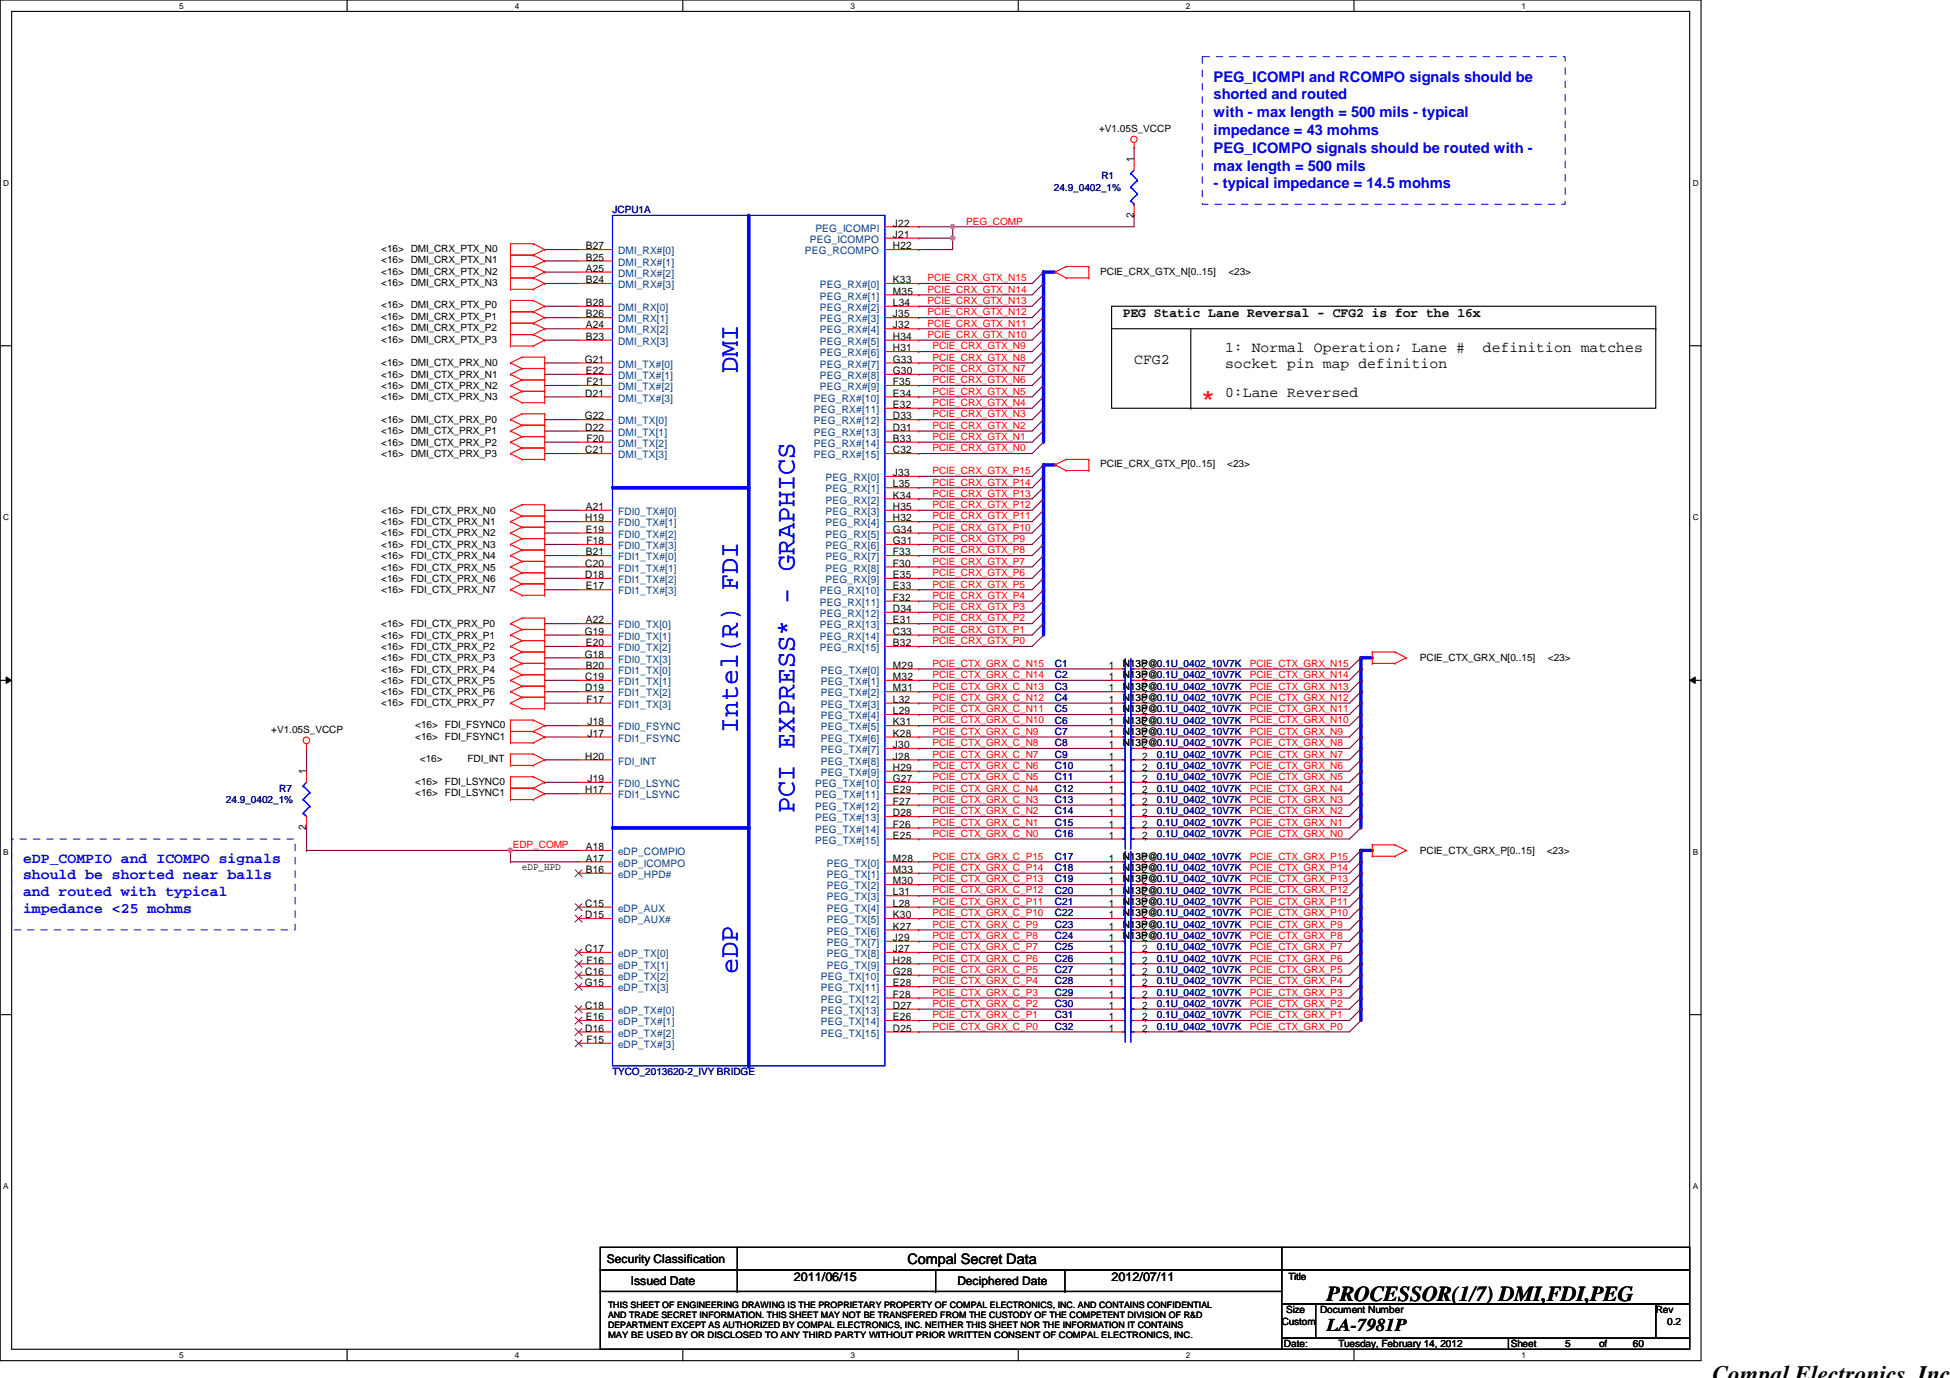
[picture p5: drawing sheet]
<svg xmlns="http://www.w3.org/2000/svg" width="297mm" height="210mm" viewBox="0 0 297 210" stroke-linecap="round" stroke-linejoin="round" font-family="sans-serif">
<defs><g id="words">
<text font-size="4.7" fill="#f00" x="183.1" y="62.9">*</text>
<g font-size="4.1" fill="#00f">
<text x="112.4" y="56.9" transform="rotate(-90 112.4 56.9)">DMI</text>
<text x="112.4" y="111.6" transform="rotate(-90 112.4 111.6)">Intel(R) FDI</text>
<text x="121" y="123.9" transform="rotate(-90 121 123.9)">PCI EXPRESS* - GRAPHICS</text>
<text x="112.4" y="148.4" transform="rotate(-90 112.4 148.4)">eDP</text>
</g>
<text font-size="3.6" x="260.9" y="210.5">Compal Electronics, Inc.</text>
<text font-size="3.3" x="202.1" y="198.1">PROCESSOR(1/7) DMI,FDI,PEG</text>
<text font-size="2.8" x="202.1" y="202.8">LA-7981P</text>
<g font-size="2.2" fill="#00f">
<text x="184.9" y="12.4">PEG_ICOMPI and RCOMPO signals should be</text>
<text x="184.9" y="15.2">shorted and routed</text>
<text x="184.9" y="17.9">with - max length = 500 mils - typical</text>
<text x="184.9" y="20.6">impedance = 43 mohms</text>
<text x="184.9" y="23.3">PEG_ICOMPO signals should be routed with -</text>
<text x="184.9" y="26">max length = 500 mils</text>
<text x="184.9" y="28.7">- typical impedance = 14.5 mohms</text>
<text x="3.5" y="131.4">eDP_COMPIO and ICOMPO signals</text>
<text x="3.5" y="133.9">should be shorted near balls</text>
<text x="3.5" y="136.5">and routed with typical</text>
<text x="3.5" y="139">impedance &lt;25 mohms</text>
</g>
<g font-size="2.2">
<text x="186.6" y="53.6">1: Normal Operation; Lane #</text>
<text x="225.9" y="53.6">definition matches</text>
<text x="172.8" y="55.4">CFG2</text>
<text x="186.6" y="56.1">socket pin map definition</text>
<text x="186.6" y="60.5">0:Lane Reversed</text>
<text x="138.2" y="192.5">Compal Secret Data</text>
</g>
<text font-size="2" x="171" y="48.3">PEG Static Lane Reversal - CFG2 is for the 16x</text>
<g font-size="1.9">
<text x="96.1" y="195.7">Issued Date</text>
<text x="120.9" y="195.2">2011/06/15</text>
<text x="169.3" y="195.2">2012/07/11</text>
</g>
<g font-size="1.8">
<text x="92.5" y="192.4">Security Classification</text>
<text x="145.8" y="195.8">Deciphered Date</text>
</g>
<g font-size="1.6">
<text x="172.7" y="24.7" transform="rotate(-90 172.7 24.7)">1</text>
<text x="136" y="34.5">J22</text>
<text x="172.7" y="33.2" transform="rotate(-90 172.7 33.2)">2</text>
<text x="89.2" y="38">B27</text>
<text x="89.2" y="39.7">B25</text>
<text x="89.2" y="41.4">A25</text>
<text x="136" y="38">H22</text>
<text x="136" y="36.2">J21</text>
<text x="89.2" y="43.1">B24</text>
<text x="89.2" y="46.6">B28</text>
<text x="136" y="43.1">K33</text>
<text x="136" y="44.9">M35</text>
<text x="136" y="46.6">L34</text>
<text x="89.2" y="48.3">B26</text>
<text x="89.2" y="50">A24</text>
<text x="89.2" y="51.8">B23</text>
<text x="136" y="48.3">J35</text>
<text x="136" y="50">J32</text>
<text x="136" y="51.8">H34</text>
<text x="136" y="53.5">H31</text>
<text x="89.1" y="55.2">G21</text>
<text x="89.2" y="57">E22</text>
<text x="89.3" y="58.7">F21</text>
<text x="136" y="55.2">G33</text>
<text x="136" y="57">G30</text>
<text x="136" y="58.7">F35</text>
<text x="89.1" y="63.9">G22</text>
<text x="89.2" y="60.4">D21</text>
<text x="89.2" y="65.6">D22</text>
<text x="136" y="60.4">E34</text>
<text x="136" y="62.1">E32</text>
<text x="136" y="63.9">D33</text>
<text x="136" y="65.6">D31</text>
<text x="89.2" y="69">C21</text>
<text x="89.3" y="67.3">F20</text>
<text x="136" y="67.3">B33</text>
<text x="136" y="69">C32</text>
<text x="89.2" y="77.7">A21</text>
<text x="136" y="72.5">J33</text>
<text x="136" y="74.3">L35</text>
<text x="136" y="75.9">K34</text>
<text x="136" y="77.7">H35</text>
<text x="89.2" y="79.4">H19</text>
<text x="89.2" y="81.2">E19</text>
<text x="89.3" y="82.9">F18</text>
<text x="136" y="79.4">H32</text>
<text x="136" y="81.2">G34</text>
<text x="136" y="82.9">G31</text>
<text x="89.2" y="86.3">C20</text>
<text x="89.2" y="88.1">D18</text>
<text x="89.2" y="84.6">B21</text>
<text x="89.2" y="89.8">E17</text>
<text x="136" y="84.6">F33</text>
<text x="136" y="86.3">F30</text>
<text x="136" y="88.1">E35</text>
<text x="136" y="89.8">E33</text>
<text x="89.2" y="95">A22</text>
<text x="136" y="91.5">F32</text>
<text x="136" y="93.2">D34</text>
<text x="136" y="95">E31</text>
<text x="89.1" y="96.7">G19</text>
<text x="89.1" y="100.2">G18</text>
<text x="89.2" y="98.4">E20</text>
<text x="89.2" y="101.9">B20</text>
<text x="136" y="96.7">C33</text>
<text x="136" y="98.4">B32</text>
<text x="136" y="101.9">M29</text>
<text x="168.9" y="101.9">1</text>
<text x="174" y="101.9">2</text>
<text x="89.2" y="103.6">C19</text>
<text x="89.2" y="105.3">D19</text>
<text x="89.3" y="107.1">F17</text>
<text x="136" y="103.6">M32</text>
<text x="136" y="105.3">M31</text>
<text x="136" y="107.1">L32</text>
<text x="168.9" y="107.1">1</text>
<text x="168.9" y="103.6">1</text>
<text x="168.9" y="105.3">1</text>
<text x="174" y="107.1">2</text>
<text x="174" y="103.6">2</text>
<text x="174" y="105.3">2</text>
<text x="89.5" y="110.5">J18</text>
<text x="89.5" y="112.2">J17</text>
<text x="136" y="108.8">L29</text>
<text x="136" y="110.5">K31</text>
<text x="136" y="112.2">K28</text>
<text x="136" y="114">J30</text>
<text x="168.9" y="112.2">1</text>
<text x="168.9" y="114">1</text>
<text x="168.9" y="110.5">1</text>
<text x="168.9" y="108.8">1</text>
<text x="174" y="112.2">2</text>
<text x="174" y="114">2</text>
<text x="174" y="110.5">2</text>
<text x="174" y="108.8">2</text>
<text x="46.6" y="117.9" transform="rotate(-90 46.6 117.9)">1</text>
<text x="89.2" y="115.7">H20</text>
<text x="89.5" y="119.1">J19</text>
<text x="136" y="119.1">G27</text>
<text x="136" y="115.7">J28</text>
<text x="136" y="117.4">H29</text>
<text x="168.9" y="119.1">1</text>
<text x="168.9" y="117.4">1</text>
<text x="168.9" y="115.7">1</text>
<text x="174" y="119.1">2</text>
<text x="174" y="117.4">2</text>
<text x="174" y="115.7">2</text>
<text x="89.2" y="120.9">H17</text>
<text x="136" y="120.9">E29</text>
<text x="136" y="122.6">F27</text>
<text x="136" y="124.3">D28</text>
<text x="168.9" y="122.6">1</text>
<text x="168.9" y="120.9">1</text>
<text x="168.9" y="124.3">1</text>
<text x="174" y="122.6">2</text>
<text x="174" y="120.9">2</text>
<text x="174" y="124.3">2</text>
<text x="46.6" y="126.4" transform="rotate(-90 46.6 126.4)">2</text>
<text x="89.2" y="129.5">A18</text>
<text x="89.2" y="131.2">A17</text>
<text x="136" y="126.1">F26</text>
<text x="136" y="127.8">E25</text>
<text x="136" y="131.2">M28</text>
<text x="168.9" y="126.1">1</text>
<text x="168.9" y="131.2">1</text>
<text x="168.9" y="127.8">1</text>
<text x="174" y="126.1">2</text>
<text x="174" y="131.2">2</text>
<text x="174" y="127.8">2</text>
<text x="89.2" y="133">B16</text>
<text x="136" y="133">M33</text>
<text x="136" y="134.7">M30</text>
<text x="136" y="136.4">L31</text>
<text x="168.9" y="136.4">1</text>
<text x="168.9" y="133">1</text>
<text x="168.9" y="134.7">1</text>
<text x="174" y="136.4">2</text>
<text x="174" y="133">2</text>
<text x="174" y="134.7">2</text>
<text x="89.2" y="138.1">C15</text>
<text x="89.2" y="139.9">D15</text>
<text x="136" y="138.1">L28</text>
<text x="136" y="139.9">K30</text>
<text x="136" y="141.6">K27</text>
<text x="136" y="143.3">J29</text>
<text x="168.9" y="141.6">1</text>
<text x="168.9" y="143.3">1</text>
<text x="168.9" y="139.9">1</text>
<text x="168.9" y="138.1">1</text>
<text x="174" y="141.6">2</text>
<text x="174" y="143.3">2</text>
<text x="174" y="139.9">2</text>
<text x="174" y="138.1">2</text>
<text x="89.2" y="145">C17</text>
<text x="89.2" y="148.5">C16</text>
<text x="89.3" y="146.8">F16</text>
<text x="136" y="145">J27</text>
<text x="136" y="146.8">H28</text>
<text x="136" y="148.5">G28</text>
<text x="168.9" y="148.5">1</text>
<text x="168.9" y="146.8">1</text>
<text x="168.9" y="145">1</text>
<text x="174" y="148.5">2</text>
<text x="174" y="146.8">2</text>
<text x="174" y="145">2</text>
<text x="89.1" y="150.2">G15</text>
<text x="89.2" y="153.7">C18</text>
<text x="89.2" y="155.4">E16</text>
<text x="136" y="150.2">E28</text>
<text x="136" y="152">F28</text>
<text x="136" y="153.7">D27</text>
<text x="136" y="155.4">E26</text>
<text x="168.9" y="150.2">1</text>
<text x="168.9" y="155.4">1</text>
<text x="168.9" y="153.7">1</text>
<text x="168.9" y="152">1</text>
<text x="174" y="150.2">2</text>
<text x="174" y="155.4">2</text>
<text x="174" y="153.7">2</text>
<text x="174" y="152">2</text>
<text x="89.2" y="157.1">D16</text>
<text x="89.3" y="158.9">F15</text>
<text x="136" y="157.1">D25</text>
<text x="168.9" y="157.1">1</text>
<text x="174" y="157.1">2</text>
</g>
<g font-size="1.6" fill="#004080">
<text x="124.2" y="35.3">PEG_ICOMPI</text>
<text x="94.1" y="38.7">DMI_RX#[0]</text>
<text x="94.1" y="40.5">DMI_RX#[1]</text>
<text x="122.6" y="38.7">PEG_RCOMPO</text>
<text x="123.4" y="37">PEG_ICOMPO</text>
<text x="94.1" y="42.2">DMI_RX#[2]</text>
<text x="94.1" y="43.9">DMI_RX#[3]</text>
<text x="94.1" y="47.4">DMI_RX[0]</text>
<text x="124.9" y="43.9">PEG_RX#[0]</text>
<text x="124.9" y="45.6">PEG_RX#[1]</text>
<text x="124.9" y="47.4">PEG_RX#[2]</text>
<text x="94.1" y="49.1">DMI_RX[1]</text>
<text x="94.1" y="50.8">DMI_RX[2]</text>
<text x="94.1" y="52.5">DMI_RX[3]</text>
<text x="124.9" y="49.1">PEG_RX#[3]</text>
<text x="124.9" y="50.8">PEG_RX#[4]</text>
<text x="124.9" y="52.5">PEG_RX#[5]</text>
<text x="94.1" y="56">DMI_TX#[0]</text>
<text x="94.1" y="57.7">DMI_TX#[1]</text>
<text x="94.1" y="59.4">DMI_TX#[2]</text>
<text x="124.9" y="54.3">PEG_RX#[6]</text>
<text x="124.9" y="56">PEG_RX#[7]</text>
<text x="124.9" y="57.7">PEG_RX#[8]</text>
<text x="124.9" y="59.4">PEG_RX#[9]</text>
<text x="94.1" y="61.2">DMI_TX#[3]</text>
<text x="94.1" y="64.6">DMI_TX[0]</text>
<text x="124" y="61.2">PEG_RX#[10]</text>
<text x="124" y="62.9">PEG_RX#[11]</text>
<text x="124" y="64.6">PEG_RX#[12]</text>
<text x="94.1" y="66.4">DMI_TX[1]</text>
<text x="94.1" y="69.8">DMI_TX[3]</text>
<text x="94.1" y="68.1">DMI_TX[2]</text>
<text x="124" y="66.4">PEG_RX#[13]</text>
<text x="124" y="68.1">PEG_RX#[14]</text>
<text x="124" y="69.8">PEG_RX#[15]</text>
<text x="125.8" y="73.3">PEG_RX[0]</text>
<text x="125.8" y="75">PEG_RX[1]</text>
<text x="125.8" y="76.7">PEG_RX[2]</text>
<text x="94.1" y="78.4">FDI0_TX#[0]</text>
<text x="94.1" y="80.2">FDI0_TX#[1]</text>
<text x="94.1" y="81.9">FDI0_TX#[2]</text>
<text x="94.1" y="83.7">FDI0_TX#[3]</text>
<text x="125.8" y="78.4">PEG_RX[3]</text>
<text x="125.8" y="80.2">PEG_RX[4]</text>
<text x="125.8" y="81.9">PEG_RX[5]</text>
<text x="125.8" y="83.7">PEG_RX[6]</text>
<text x="94.1" y="85.3">FDI1_TX#[0]</text>
<text x="94.1" y="87.1">FDI1_TX#[1]</text>
<text x="94.1" y="88.8">FDI1_TX#[2]</text>
<text x="125.8" y="85.3">PEG_RX[7]</text>
<text x="125.8" y="87.1">PEG_RX[8]</text>
<text x="125.8" y="88.8">PEG_RX[9]</text>
<text x="94.1" y="90.6">FDI1_TX#[3]</text>
<text x="94.1" y="95.7">FDI0_TX[0]</text>
<text x="124.9" y="90.6">PEG_RX[10]</text>
<text x="124.9" y="92.3">PEG_RX[11]</text>
<text x="124.9" y="94">PEG_RX[12]</text>
<text x="124.9" y="95.7">PEG_RX[13]</text>
<text x="94.1" y="97.5">FDI0_TX[1]</text>
<text x="94.1" y="99.2">FDI0_TX[2]</text>
<text x="94.1" y="100.9">FDI0_TX[3]</text>
<text x="124.9" y="97.5">PEG_RX[14]</text>
<text x="124.9" y="99.2">PEG_RX[15]</text>
<text x="94.1" y="102.6">FDI1_TX[0]</text>
<text x="94.1" y="104.4">FDI1_TX[1]</text>
<text x="94.1" y="106.1">FDI1_TX[2]</text>
<text x="94.1" y="107.8">FDI1_TX[3]</text>
<text x="125" y="102.6">PEG_TX#[0]</text>
<text x="125" y="104.4">PEG_TX#[1]</text>
<text x="125" y="106.1">PEG_TX#[2]</text>
<text x="125" y="107.8">PEG_TX#[3]</text>
<text x="94.1" y="111.3">FDI0_FSYNC</text>
<text x="94.1" y="113">FDI1_FSYNC</text>
<text x="125" y="109.6">PEG_TX#[4]</text>
<text x="125" y="111.3">PEG_TX#[5]</text>
<text x="125" y="113">PEG_TX#[6]</text>
<text x="94.1" y="116.5">FDI_INT</text>
<text x="94.1" y="119.9">FDI0_LSYNC</text>
<text x="124.2" y="119.9">PEG_TX#[10]</text>
<text x="125" y="114.7">PEG_TX#[7]</text>
<text x="125" y="116.5">PEG_TX#[8]</text>
<text x="125" y="118.2">PEG_TX#[9]</text>
<text x="94.1" y="121.6">FDI1_LSYNC</text>
<text x="124.2" y="121.6">PEG_TX#[11]</text>
<text x="124.2" y="123.4">PEG_TX#[12]</text>
<text x="124.2" y="125.1">PEG_TX#[13]</text>
<text x="94.1" y="130.3">eDP_COMPIO</text>
<text x="94.1" y="132">eDP_ICOMPO</text>
<text x="124.2" y="126.8">PEG_TX#[14]</text>
<text x="124.2" y="128.5">PEG_TX#[15]</text>
<text x="125.9" y="132">PEG_TX[0]</text>
<text x="94.1" y="133.7">eDP_HPD#</text>
<text x="125.9" y="133.7">PEG_TX[1]</text>
<text x="125.9" y="135.5">PEG_TX[2]</text>
<text x="125.9" y="137.2">PEG_TX[3]</text>
<text x="94.1" y="138.9">eDP_AUX</text>
<text x="94.1" y="140.6">eDP_AUX#</text>
<text x="125.9" y="138.9">PEG_TX[4]</text>
<text x="125.9" y="140.6">PEG_TX[5]</text>
<text x="125.9" y="142.4">PEG_TX[6]</text>
<text x="94.1" y="145.8">eDP_TX[0]</text>
<text x="94.1" y="147.5">eDP_TX[1]</text>
<text x="94.1" y="149.3">eDP_TX[2]</text>
<text x="125" y="149.3">PEG_TX[10]</text>
<text x="125.9" y="144.1">PEG_TX[7]</text>
<text x="125.9" y="145.8">PEG_TX[8]</text>
<text x="125.9" y="147.5">PEG_TX[9]</text>
<text x="94.1" y="151">eDP_TX[3]</text>
<text x="94.1" y="154.4">eDP_TX#[0]</text>
<text x="125" y="151">PEG_TX[11]</text>
<text x="125" y="152.7">PEG_TX[12]</text>
<text x="125" y="154.4">PEG_TX[13]</text>
<text x="94.1" y="156.2">eDP_TX#[1]</text>
<text x="94.1" y="157.9">eDP_TX#[2]</text>
<text x="94.1" y="159.6">eDP_TX#[3]</text>
<text x="125" y="156.2">PEG_TX[14]</text>
<text x="125" y="157.9">PEG_TX[15]</text>
</g>
<g font-size="1.5">
<text x="167.4" y="20.1">+V1.05S_VCCP</text>
<text x="58.1" y="40.1">&lt;16&gt; DMI_CRX_PTX_N1</text>
<text x="58.1" y="38.4">&lt;16&gt; DMI_CRX_PTX_N0</text>
<text x="58.1" y="41.8">&lt;16&gt; DMI_CRX_PTX_N2</text>
<text x="167.6" y="41.8">PCIE_CRX_GTX_N[0..15]</text>
<text x="187.1" y="41.8">&lt;23&gt;</text>
<text x="58.1" y="47">&lt;16&gt; DMI_CRX_PTX_P0</text>
<text x="58.1" y="43.6">&lt;16&gt; DMI_CRX_PTX_N3</text>
<text x="58.1" y="52.2">&lt;16&gt; DMI_CRX_PTX_P3</text>
<text x="58.1" y="50.5">&lt;16&gt; DMI_CRX_PTX_P2</text>
<text x="58.1" y="48.7">&lt;16&gt; DMI_CRX_PTX_P1</text>
<text x="58.1" y="57.5">&lt;16&gt; DMI_CTX_PRX_N1</text>
<text x="58.1" y="55.8">&lt;16&gt; DMI_CTX_PRX_N0</text>
<text x="58.1" y="59.3">&lt;16&gt; DMI_CTX_PRX_N2</text>
<text x="58.1" y="64.4">&lt;16&gt; DMI_CTX_PRX_P0</text>
<text x="58.1" y="61">&lt;16&gt; DMI_CTX_PRX_N3</text>
<text x="58.1" y="69.6">&lt;16&gt; DMI_CTX_PRX_P3</text>
<text x="58.1" y="67.9">&lt;16&gt; DMI_CTX_PRX_P2</text>
<text x="58.1" y="66.2">&lt;16&gt; DMI_CTX_PRX_P1</text>
<text x="167.6" y="71.2">PCIE_CRX_GTX_P[0..15]</text>
<text x="186.9" y="71.2">&lt;23&gt;</text>
<text x="58.1" y="78.3">&lt;16&gt; FDI_CTX_PRX_N0</text>
<text x="58.1" y="80">&lt;16&gt; FDI_CTX_PRX_N1</text>
<text x="58.1" y="81.7">&lt;16&gt; FDI_CTX_PRX_N2</text>
<text x="58.1" y="83.4">&lt;16&gt; FDI_CTX_PRX_N3</text>
<text x="58.1" y="85.2">&lt;16&gt; FDI_CTX_PRX_N4</text>
<text x="58.1" y="86.9">&lt;16&gt; FDI_CTX_PRX_N5</text>
<text x="58.1" y="88.6">&lt;16&gt; FDI_CTX_PRX_N6</text>
<text x="58.1" y="90.3">&lt;16&gt; FDI_CTX_PRX_N7</text>
<text x="58.1" y="95.5">&lt;16&gt; FDI_CTX_PRX_P0</text>
<text x="58.1" y="97.3">&lt;16&gt; FDI_CTX_PRX_P1</text>
<text x="58.1" y="99">&lt;16&gt; FDI_CTX_PRX_P2</text>
<text x="58.1" y="100.7">&lt;16&gt; FDI_CTX_PRX_P3</text>
<text x="171" y="101.6">N13P@0.1U_0402_10V7K</text>
<text x="216.3" y="100.7">PCIE_CTX_GRX_N[0..15]</text>
<text x="235.8" y="100.7">&lt;23&gt;</text>
<text x="58.1" y="102.4">&lt;16&gt; FDI_CTX_PRX_P4</text>
<text x="58.1" y="104.2">&lt;16&gt; FDI_CTX_PRX_P5</text>
<text x="58.1" y="105.9">&lt;16&gt; FDI_CTX_PRX_P6</text>
<text x="58.1" y="107.6">&lt;16&gt; FDI_CTX_PRX_P7</text>
<text x="171" y="106.8">N13P@0.1U_0402_10V7K</text>
<text x="171" y="103.3">N13P@0.1U_0402_10V7K</text>
<text x="171" y="105">N13P@0.1U_0402_10V7K</text>
<text x="41.3" y="111.6">+V1.05S_VCCP</text>
<text x="63.2" y="110.9">&lt;16&gt; FDI_FSYNC0</text>
<text x="63.2" y="112.6">&lt;16&gt; FDI_FSYNC1</text>
<text x="171" y="111.9">N13P@0.1U_0402_10V7K</text>
<text x="171" y="113.7">N13P@0.1U_0402_10V7K</text>
<text x="171" y="110.2">N13P@0.1U_0402_10V7K</text>
<text x="171" y="108.5">N13P@0.1U_0402_10V7K</text>
<text x="63.2" y="119.5">&lt;16&gt; FDI_LSYNC0</text>
<text x="64" y="116.1">&lt;16&gt;</text>
<text x="71.2" y="116.1">FDI_INT</text>
<text x="63.2" y="121.3">&lt;16&gt; FDI_LSYNC1</text>
<text x="171" y="130.9">N13P@0.1U_0402_10V7K</text>
<text x="216.3" y="130.1">PCIE_CTX_GRX_P[0..15]</text>
<text x="235.6" y="130.1">&lt;23&gt;</text>
<text x="79.5" y="132.5">eDP_HPD</text>
<text x="171" y="136.1">N13P@0.1U_0402_10V7K</text>
<text x="171" y="132.7">N13P@0.1U_0402_10V7K</text>
<text x="171" y="137.8">N13P@0.1U_0402_10V7K</text>
<text x="171" y="134.4">N13P@0.1U_0402_10V7K</text>
<text x="171" y="141.3">N13P@0.1U_0402_10V7K</text>
<text x="171" y="143">N13P@0.1U_0402_10V7K</text>
<text x="171" y="139.6">N13P@0.1U_0402_10V7K</text>
<text x="196.3" y="195">Title</text>
<text x="195.2" y="201.8">Custom</text>
<text x="195.9" y="200">Size</text>
<text x="201.1" y="200">Document Number</text>
<text x="252.2" y="200">Rev</text>
<text x="254" y="201.8">0.2</text>
<text x="195.6" y="205.2">Date:</text>
<text x="203.9" y="205.2">Tuesday, February 14, 2012</text>
<text x="230.1" y="205.2">Sheet</text>
<text x="238.4" y="205.2">5</text>
<text x="243.6" y="205.2">of</text>
<text x="248.7" y="205.2">60</text>
</g>
<g font-size="1.5" fill="#000080">
<text x="160.5" y="29">24.9_0402_1%</text>
<text x="167.8" y="27.3">R1</text>
<text x="93.3" y="32.5">JCPU1A</text>
<text x="160.7" y="101.6">C1</text>
<text x="160.7" y="106.8">C4</text>
<text x="160.7" y="103.3">C2</text>
<text x="160.7" y="105">C3</text>
<text x="160.7" y="111.9">C7</text>
<text x="160.7" y="113.7">C8</text>
<text x="160.7" y="110.2">C6</text>
<text x="160.7" y="108.5">C5</text>
<text x="160.7" y="118.9">C11</text>
<text x="160.7" y="117.1">C10</text>
<text x="160.7" y="115.4">C9</text>
<text x="176.2" y="115.4">0.1U_0402_10V7K</text>
<text x="176.2" y="118.9">0.1U_0402_10V7K</text>
<text x="176.2" y="117.1">0.1U_0402_10V7K</text>
<text x="34.4" y="122.3">24.9_0402_1%</text>
<text x="42.5" y="120.6">R7</text>
<text x="160.7" y="122.3">C13</text>
<text x="160.7" y="125.8">C15</text>
<text x="160.7" y="120.6">C12</text>
<text x="160.7" y="124">C14</text>
<text x="176.2" y="122.3">0.1U_0402_10V7K</text>
<text x="176.2" y="125.8">0.1U_0402_10V7K</text>
<text x="176.2" y="120.6">0.1U_0402_10V7K</text>
<text x="176.2" y="124">0.1U_0402_10V7K</text>
<text x="160.7" y="130.9">C17</text>
<text x="160.7" y="127.5">C16</text>
<text x="176.2" y="127.5">0.1U_0402_10V7K</text>
<text x="160.7" y="136.1">C20</text>
<text x="160.7" y="132.7">C18</text>
<text x="160.7" y="137.8">C21</text>
<text x="160.7" y="134.4">C19</text>
<text x="160.7" y="141.3">C23</text>
<text x="160.7" y="143">C24</text>
<text x="160.7" y="139.6">C22</text>
<text x="160.7" y="149.9">C28</text>
<text x="160.7" y="148.2">C27</text>
<text x="160.7" y="146.5">C26</text>
<text x="160.7" y="144.8">C25</text>
<text x="176.2" y="149.9">0.1U_0402_10V7K</text>
<text x="176.2" y="148.2">0.1U_0402_10V7K</text>
<text x="176.2" y="146.5">0.1U_0402_10V7K</text>
<text x="176.2" y="144.8">0.1U_0402_10V7K</text>
<text x="160.7" y="155.1">C31</text>
<text x="160.7" y="153.4">C30</text>
<text x="160.7" y="151.7">C29</text>
<text x="176.2" y="155.1">0.1U_0402_10V7K</text>
<text x="176.2" y="153.4">0.1U_0402_10V7K</text>
<text x="176.2" y="151.7">0.1U_0402_10V7K</text>
<text x="160.7" y="156.8">C32</text>
<text x="176.2" y="156.8">0.1U_0402_10V7K</text>
<text x="93.3" y="163.7">TYCO_2013620-2_IVY BRIDGE</text>
</g>
<g font-size="1.5" fill="#f00">
<text x="147.2" y="34.2">PEG_COMP</text>
<text x="141.3" y="42.8">PCIE_CRX_GTX_N15</text>
<text x="141.3" y="44.6">PCIE_CRX_GTX_N14</text>
<text x="141.3" y="46.3">PCIE_CRX_GTX_N13</text>
<text x="141.3" y="51.5">PCIE_CRX_GTX_N10</text>
<text x="141.3" y="48">PCIE_CRX_GTX_N12</text>
<text x="141.3" y="49.7">PCIE_CRX_GTX_N11</text>
<text x="142" y="53.2">PCIE_CRX_GTX_N9</text>
<text x="142" y="54.9">PCIE_CRX_GTX_N8</text>
<text x="142" y="58.4">PCIE_CRX_GTX_N6</text>
<text x="142" y="56.7">PCIE_CRX_GTX_N7</text>
<text x="142" y="61.8">PCIE_CRX_GTX_N4</text>
<text x="142" y="63.6">PCIE_CRX_GTX_N3</text>
<text x="142" y="60.1">PCIE_CRX_GTX_N5</text>
<text x="142" y="65.3">PCIE_CRX_GTX_N2</text>
<text x="142" y="68.7">PCIE_CRX_GTX_N0</text>
<text x="142" y="67">PCIE_CRX_GTX_N1</text>
<text x="142" y="72.2">PCIE_CRX_GTX_P15</text>
<text x="142" y="74">PCIE_CRX_GTX_P14</text>
<text x="142" y="75.6">PCIE_CRX_GTX_P13</text>
<text x="142" y="77.4">PCIE_CRX_GTX_P12</text>
<text x="142" y="80.9">PCIE_CRX_GTX_P10</text>
<text x="142" y="82.6">PCIE_CRX_GTX_P9</text>
<text x="142" y="79.1">PCIE_CRX_GTX_P11</text>
<text x="142" y="84.3">PCIE_CRX_GTX_P8</text>
<text x="142" y="86">PCIE_CRX_GTX_P7</text>
<text x="142" y="87.8">PCIE_CRX_GTX_P6</text>
<text x="142" y="89.5">PCIE_CRX_GTX_P5</text>
<text x="142" y="91.2">PCIE_CRX_GTX_P4</text>
<text x="142" y="92.9">PCIE_CRX_GTX_P3</text>
<text x="142" y="94.7">PCIE_CRX_GTX_P2</text>
<text x="142" y="98.1">PCIE_CRX_GTX_P0</text>
<text x="142" y="96.4">PCIE_CRX_GTX_P1</text>
<text x="142" y="101.6">PCIE_CTX_GRX_C_N15</text>
<text x="190.4" y="101.6">PCIE_CTX_GRX_N15</text>
<text x="142" y="103.3">PCIE_CTX_GRX_C_N14</text>
<text x="142" y="105">PCIE_CTX_GRX_C_N13</text>
<text x="142" y="106.8">PCIE_CTX_GRX_C_N12</text>
<text x="190.4" y="103.3">PCIE_CTX_GRX_N14</text>
<text x="190.4" y="105">PCIE_CTX_GRX_N13</text>
<text x="190.4" y="106.8">PCIE_CTX_GRX_N12</text>
<text x="142" y="110.2">PCIE_CTX_GRX_C_N10</text>
<text x="142" y="113.7">PCIE_CTX_GRX_C_N8</text>
<text x="142" y="111.9">PCIE_CTX_GRX_C_N9</text>
<text x="142" y="108.5">PCIE_CTX_GRX_C_N11</text>
<text x="190.4" y="110.2">PCIE_CTX_GRX_N10</text>
<text x="190.4" y="113.7">PCIE_CTX_GRX_N8</text>
<text x="190.4" y="111.9">PCIE_CTX_GRX_N9</text>
<text x="190.4" y="108.5">PCIE_CTX_GRX_N11</text>
<text x="142" y="117.1">PCIE_CTX_GRX_C_N6</text>
<text x="142" y="118.8">PCIE_CTX_GRX_C_N5</text>
<text x="142" y="115.4">PCIE_CTX_GRX_C_N7</text>
<text x="190.4" y="117.1">PCIE_CTX_GRX_N6</text>
<text x="190.4" y="118.8">PCIE_CTX_GRX_N5</text>
<text x="190.4" y="115.4">PCIE_CTX_GRX_N7</text>
<text x="142" y="120.6">PCIE_CTX_GRX_C_N4</text>
<text x="142" y="124">PCIE_CTX_GRX_C_N2</text>
<text x="142" y="125.8">PCIE_CTX_GRX_C_N1</text>
<text x="142" y="122.3">PCIE_CTX_GRX_C_N3</text>
<text x="190.4" y="120.6">PCIE_CTX_GRX_N4</text>
<text x="190.4" y="124">PCIE_CTX_GRX_N2</text>
<text x="190.4" y="125.8">PCIE_CTX_GRX_N1</text>
<text x="190.4" y="122.3">PCIE_CTX_GRX_N3</text>
<text x="78.1" y="129.2">EDP_COMP</text>
<text x="142" y="130.9">PCIE_CTX_GRX_C_P15</text>
<text x="142" y="127.5">PCIE_CTX_GRX_C_N0</text>
<text x="190.4" y="127.5">PCIE_CTX_GRX_N0</text>
<text x="190.4" y="130.9">PCIE_CTX_GRX_P15</text>
<text x="142" y="132.7">PCIE_CTX_GRX_C_P14</text>
<text x="142" y="134.4">PCIE_CTX_GRX_C_P13</text>
<text x="142" y="136.1">PCIE_CTX_GRX_C_P12</text>
<text x="142" y="137.8">PCIE_CTX_GRX_C_P11</text>
<text x="190.4" y="132.7">PCIE_CTX_GRX_P14</text>
<text x="190.4" y="134.4">PCIE_CTX_GRX_P13</text>
<text x="190.4" y="137.8">PCIE_CTX_GRX_P11</text>
<text x="190.4" y="136.1">PCIE_CTX_GRX_P12</text>
<text x="142" y="139.6">PCIE_CTX_GRX_C_P10</text>
<text x="142" y="143">PCIE_CTX_GRX_C_P8</text>
<text x="142" y="141.3">PCIE_CTX_GRX_C_P9</text>
<text x="190.4" y="139.6">PCIE_CTX_GRX_P10</text>
<text x="190.4" y="143">PCIE_CTX_GRX_P8</text>
<text x="190.4" y="141.3">PCIE_CTX_GRX_P9</text>
<text x="142" y="146.5">PCIE_CTX_GRX_C_P6</text>
<text x="142" y="149.9">PCIE_CTX_GRX_C_P4</text>
<text x="142" y="144.7">PCIE_CTX_GRX_C_P7</text>
<text x="142" y="148.2">PCIE_CTX_GRX_C_P5</text>
<text x="190.4" y="144.7">PCIE_CTX_GRX_P7</text>
<text x="190.4" y="148.2">PCIE_CTX_GRX_P5</text>
<text x="190.4" y="146.5">PCIE_CTX_GRX_P6</text>
<text x="190.4" y="149.9">PCIE_CTX_GRX_P4</text>
<text x="142" y="155.1">PCIE_CTX_GRX_C_P1</text>
<text x="142" y="151.7">PCIE_CTX_GRX_C_P3</text>
<text x="142" y="153.4">PCIE_CTX_GRX_C_P2</text>
<text x="190.4" y="151.7">PCIE_CTX_GRX_P3</text>
<text x="190.4" y="153.4">PCIE_CTX_GRX_P2</text>
<text x="190.4" y="155.1">PCIE_CTX_GRX_P1</text>
<text x="142" y="156.8">PCIE_CTX_GRX_C_P0</text>
<text x="190.4" y="156.8">PCIE_CTX_GRX_P0</text>
</g>
<g font-size="1.4">
<text x="92.6" y="203.9">MAY BE USED BY OR DISCLOSED TO ANY THIRD PARTY WITHOUT PRIOR WRITTEN CONSENT OF COMPAL ELECTRONICS, INC.</text>
<text x="92.6" y="199.2">THIS SHEET OF ENGINEERING DRAWING IS THE PROPRIETARY PROPERTY OF COMPAL ELECTRONICS, INC. AND CONTAINS CONFIDENTIAL</text>
<text x="92.6" y="200.7">AND TRADE SECRET INFORMATION. THIS SHEET MAY NOT BE TRANSFERED FROM THE CUSTODY OF THE COMPETENT DIVISION OF R&amp;D</text>
<text x="92.6" y="202.3">DEPARTMENT EXCEPT AS AUTHORIZED BY COMPAL ELECTRONICS, INC. NEITHER THIS SHEET NOR THE INFORMATION IT CONTAINS</text>
</g>
<g font-size="1.3">
<text x="27.3" y="1.4">5</text>
<text x="78.4" y="1.4">4</text>
<text x="129.5" y="1.4">3</text>
<text x="180.6" y="1.4">2</text>
<text x="231.8" y="1.4">1</text>
<text x=".5" y="28.3">D</text>
<text x="257.8" y="28.3">D</text>
<text x=".5" y="79.2">C</text>
<text x="257.8" y="79.2">C</text>
<text x=".5" y="130.2">B</text>
<text x="257.8" y="130.2">B</text>
<text x=".5" y="181.1">A</text>
<text x="257.8" y="181.1">A</text>
<text x="27.3" y="206.9">5</text>
<text x="78.4" y="206.9">4</text>
<text x="129.5" y="206.9">3</text>
<text x="180.6" y="206.9">2</text>
<text x="231.8" y="206.9">1</text>
</g>
</g></defs>
<path d="M0 0h259.1v207.3h-259.1zM1.8 1.7h255.6v203.8h-255.6z" fill="none" stroke="#000" stroke-width=".17"/>
<g fill="#fff">
<path d="M27.3 .2h.7v1.4h-.7z"/>
<path d="M27.3 205.7h.7v1.4h-.7z"/>
</g>
<path d="M52.9 0v1.7M52.9 205.5v1.8" fill="none" stroke="#000" stroke-width=".17"/>
<g fill="#fff">
<path d="M78.4 .2h.7v1.4h-.7z"/>
<path d="M78.4 205.7h.7v1.4h-.7z"/>
</g>
<path d="M104 0v1.7M104 205.5v1.8" fill="none" stroke="#000" stroke-width=".17"/>
<g fill="#fff">
<path d="M129.5 .2h.7v1.4h-.7z"/>
<path d="M129.5 205.7h.7v1.4h-.7z"/>
</g>
<path d="M155.1 0v1.7M155.1 205.5v1.8" fill="none" stroke="#000" stroke-width=".17"/>
<g fill="#fff">
<path d="M180.6 .2h.7v1.4h-.7z"/>
<path d="M180.6 205.7h.7v1.4h-.7z"/>
</g>
<path d="M206.2 0v1.7M206.2 205.5v1.8" fill="none" stroke="#000" stroke-width=".17"/>
<g fill="#fff">
<path d="M231.8 .2h.6v1.4h-.6z"/>
<path d="M231.8 205.7h.6v1.4h-.6z"/>
<path d="M.5 27.2h.9v1.4h-.9z"/>
<path d="M257.8 27.2h.9v1.4h-.9z"/>
<path d="M.5 78.1h.9v1.4h-.9z"/>
<path d="M257.8 78.1h.9v1.4h-.9z"/>
</g>
<path d="M0 52.7h1.8M257.4 52.7h1.7" fill="none" stroke="#000" stroke-width=".17"/>
<g fill="#fff">
<path d="M.5 129.1h.8v1.4h-.8z"/>
<path d="M257.8 129.1h.9v1.4h-.9z"/>
</g>
<path d="M0 103.6h1.8M257.4 103.6h1.7" fill="none" stroke="#000" stroke-width=".17"/>
<path d="M.9 103.1l.9 .5-.9 .5zM257.4 103.6l.8-.5v1z" fill="#000"/>
<path d="M.9 103.1l.9 .5-.9 .5zM257.4 103.6l.8-.5v1z" fill="none" stroke="#000" stroke-width=".15"/>
<g fill="#fff">
<path d="M.5 180h.8v1.4h-.8z"/>
<path d="M257.8 180h.9v1.4h-.9z"/>
</g>
<path d="M0 154.6h1.8M257.4 154.6h1.7" fill="none" stroke="#000" stroke-width=".17"/>
<g fill="none" stroke="#800040" stroke-width=".17">
<path d="M83 39.8h.1M83 38h.1M83 39.8h5.1M83 38h5.1M140 38h.1M140 34.5h.1M140 34.5h5.1M145.1 36.3h.1M145.1 36.3v1.7h-5.1M172.8 32.8h.1M172.8 22.5h.1M172.8 22.5v1.7"/>
<path d="M172.8 32.8v1.7M83 57h.1M83 58.7h.1M83 48.4h.1M83 41.4h.1M83 50.1h.1M83 43.2h.1M83 51.8h.1M83 46.7h.1M83 55.3h.1M83 57h5.1M83 58.7h5.1"/>
<path d="M83 48.4h5.1M83 41.4h5.1M83 50.1h5.1M83 43.2h5.1M83 51.8h5.1M83 46.7h5.1M83 55.3h5.1M83 79.5h.1M83 63.9h.1M83 65.7h.1M83 67.4h.1M83 69.1h.1"/>
<path d="M83 77.7h.1M83 60.5h.1M83 79.5h5.1M83 63.9h5.1M83 65.7h5.1M83 67.4h5.1M83 69.1h5.1M83 77.7h5.1M83 60.5h5.1M83 84.6h.1M83 88.1h.1M83 96.7h.1"/>
<path d="M83 81.2h.1M83 82.9h.1M83 86.4h.1M83 89.8h.1M83 95h.1M83 98.5h.1M83 84.6h5.1M83 88.1h5.1M83 96.7h5.1M83 81.2h5.1M83 82.9h5.1M83 86.4h5.1"/>
<path d="M83 89.8h5.1M83 95h5.1M83 98.5h5.1M83 105.4h.1M83 110.5h.1M83 100.2h.1M83 101.9h.1M83 103.6h.1M83 107.1h.1M83 119.2h.1M83 112.3h.1M83 115.7h.1"/>
<path d="M83 105.4h5.1M83 110.5h5.1M83 100.2h5.1M83 101.9h5.1M83 103.6h5.1M83 107.1h5.1M83 119.2h5.1M83 112.3h5.1M83 115.7h5.1M77.8 131.3h.1M77.8 129.5h.1M77.8 131.3h10.3"/>
<path d="M77.8 129.5v1.8M77.8 129.5h10.3M83 120.9h.1M83 120.9h5.1"/>
</g>
<circle cx="145.1" cy="34.5" r=".33" fill="#f0f"/>
<circle cx="145.1" cy="34.5" r=".33" fill="none" stroke="#f0f" stroke-width=".17"/>
<path d="M140 36.3h.1M140 36.3h5.1" fill="none" stroke="#800040" stroke-width=".17"/>
<circle cx="145.1" cy="36.3" r=".33" fill="#f0f"/>
<circle cx="145.1" cy="36.3" r=".33" fill="none" stroke="#f0f" stroke-width=".17"/>
<path d="M145.1 34.5h.1M145.1 34.5v1.8M145.1 34.5h27.7M46.7 114h.1M46.7 114v3.5M46.7 126.1h.1M46.7 126.1v3.4" fill="none" stroke="#800040" stroke-width=".17"/>
<path d="M159 72.6v1.7" fill="none" stroke="#00f" stroke-width=".51"/>
<circle cx="159" cy="72.6" r=".25" fill="#00f"/>
<g fill="none" stroke="#800040" stroke-width=".17">
<path d="M140 43.2h.1M140 51.8h.1M140 44.9h.1M140 55.3h.1M140 58.7h.1M140 57h.1M140 53.6h.1M140 48.4h.1M140 46.7h.1M140 50.1h.1M140 43.2h17.2M140 51.8h17.2"/>
<path d="M140 44.9h17.2M140 55.3h17.2M140 58.7h17.2M140 57h17.2M140 53.6h17.2M140 48.4h17.2M140 46.7h17.2M140 50.1h17.2M140 69.1h.1M140 62.2h.1M140 63.9h.1M140 60.5h.1"/>
<path d="M140 65.7h.1M140 67.4h.1M140 72.6h.1M140 74.3h.1M140 76h.1M140 77.7h.1M140 79.5h.1M140 69.1h17.2M140 62.2h17.2M140 63.9h17.2M140 60.5h17.2M140 65.7h17.2"/>
<path d="M140 67.4h17.2M140 72.6h17.2M140 74.3h17.2M140 76h17.2M140 77.7h17.2M140 79.5h17.2M140 84.6h.1M140 91.6h.1M140 98.5h.1M140 81.2h.1M140 86.4h.1M140 82.9h.1"/>
<path d="M140 88.1h.1M140 93.3h.1M140 89.8h.1M140 96.7h.1M140 95h.1M140 84.6h17.2M140 91.6h17.2M140 98.5h17.2M140 81.2h17.2M140 86.4h17.2M140 82.9h17.2M140 88.1h17.2"/>
<path d="M140 93.3h17.2M140 89.8h17.2M140 96.7h17.2M140 95h17.2M140 103.6h.1M140 101.9h.1M140 110.5h.1M140 117.5h.1M140 114h.1M140 105.4h.1M140 112.3h.1M140 119.2h.1"/>
<path d="M140 107.1h.1M140 115.7h.1M140 108.8h.1M140 103.6h29.3M140 101.9h29.3M140 110.5h29.3M140 117.5h29.3M140 114h29.3M140 105.4h29.3M140 112.3h29.3M140 119.2h29.3M140 107.1h29.3"/>
<path d="M140 115.7h29.3M140 108.8h29.3M174.5 101.9h.1M174.5 103.6h.1M174.5 110.5h.1M174.5 117.5h.1M174.5 114h.1M174.5 105.4h.1M174.5 112.3h.1M174.5 119.2h.1M174.5 107.1h.1M174.5 115.7h.1"/>
<path d="M174.5 108.8h.1M174.5 103.6h31.1M174.5 101.9h31.1M174.5 110.5h31.1M174.5 117.5h31.1M174.5 114h31.1M174.5 105.4h31.1M174.5 112.3h31.1M174.5 119.2h31.1M174.5 107.1h31.1M174.5 115.7h31.1M174.5 108.8h31.1"/>
<path d="M140 139.9h.1M140 131.3h.1M140 133h.1M140 134.7h.1M140 136.4h.1M140 138.2h.1M140 127.8h.1M140 120.9h.1M140 124.4h.1M140 126.1h.1M140 122.6h.1M140 139.9h29.3"/>
<path d="M140 131.3h29.3M140 133h29.3M140 134.7h29.3M140 136.4h29.3M140 138.2h29.3M140 127.8h29.3M140 120.9h29.3M140 124.4h29.3M140 126.1h29.3M140 122.6h29.3M174.5 127.8h.1M174.5 120.9h.1"/>
<path d="M174.5 124.4h.1M174.5 126.1h.1M174.5 122.6h.1M174.5 139.9h.1M174.5 131.3h.1M174.5 133h.1M174.5 134.7h.1M174.5 138.2h.1M174.5 136.4h.1M174.5 139.9h31.1M174.5 131.3h31.1M174.5 133h31.1"/>
<path d="M174.5 134.7h31.1M174.5 136.4h31.1M174.5 138.2h31.1M174.5 127.8h31.1M174.5 120.9h31.1M174.5 124.4h31.1M174.5 126.1h31.1M174.5 122.6h31.1M140 157.2h.1M140 143.4h.1M140 146.8h.1M140 150.3h.1"/>
<path d="M140 145.1h.1M140 155.4h.1M140 141.6h.1M140 152h.1M140 148.5h.1M140 153.7h.1M140 157.2h29.3M140 143.4h29.3M140 146.8h29.3M140 150.3h29.3M140 145.1h29.3M140 155.4h29.3"/>
<path d="M140 141.6h29.3M140 152h29.3M140 148.5h29.3M140 153.7h29.3M174.5 145.1h.1M174.5 157.2h.1M174.5 152h.1M174.5 148.5h.1M174.5 143.4h.1M174.5 146.8h.1M174.5 150.3h.1M174.5 153.7h.1"/>
<path d="M174.5 155.4h.1M174.5 141.6h.1M174.5 157.2h31.1M174.5 143.4h31.1M174.5 146.8h31.1M174.5 150.3h31.1M174.5 145.1h31.1M174.5 155.4h31.1M174.5 141.6h31.1M174.5 152h31.1M174.5 148.5h31.1M174.5 153.7h31.1"/>
</g>
<path d="M159 95v1.7" fill="none" stroke="#00f" stroke-width=".51"/>
<circle cx="159" cy="95" r=".25" fill="#00f"/>
<path d="M207.3 148.5v1.8" fill="none" stroke="#00f" stroke-width=".51"/>
<circle cx="207.3" cy="148.5" r=".25" fill="#00f"/>
<path d="M207.3 129.5h1.7" fill="none" stroke="#00f" stroke-width=".51"/>
<circle cx="207.3" cy="129.5" r=".25" fill="#00f"/>
<path d="M207.3 100.2h1.7" fill="none" stroke="#00f" stroke-width=".51"/>
<circle cx="207.3" cy="100.2" r=".25" fill="#00f"/>
<path d="M159 88.1v1.7" fill="none" stroke="#00f" stroke-width=".51"/>
<circle cx="159" cy="88.1" r=".25" fill="#00f"/>
<path d="M159 91.6v1.7" fill="none" stroke="#00f" stroke-width=".51"/>
<circle cx="159" cy="91.6" r=".25" fill="#00f"/>
<path d="M207.3 145.1v1.7" fill="none" stroke="#00f" stroke-width=".51"/>
<circle cx="207.3" cy="145.1" r=".25" fill="#00f"/>
<path d="M207.3 153.7v1.7" fill="none" stroke="#00f" stroke-width=".51"/>
<circle cx="207.3" cy="153.7" r=".25" fill="#00f"/>
<path d="M207.3 114v1.7" fill="none" stroke="#00f" stroke-width=".51"/>
<circle cx="207.3" cy="114" r=".25" fill="#00f"/>
<path d="M207.3 110.5v1.8" fill="none" stroke="#00f" stroke-width=".51"/>
<circle cx="207.3" cy="110.5" r=".25" fill="#00f"/>
<path d="M207.3 124.4v1.7" fill="none" stroke="#00f" stroke-width=".51"/>
<circle cx="207.3" cy="124.4" r=".25" fill="#00f"/>
<path d="M159 60.5v1.7" fill="none" stroke="#00f" stroke-width=".51"/>
<circle cx="159" cy="60.5" r=".25" fill="#00f"/>
<path d="M159 48.4v1.7" fill="none" stroke="#00f" stroke-width=".51"/>
<circle cx="159" cy="48.4" r=".25" fill="#00f"/>
<path d="M159 70.8h1.7" fill="none" stroke="#00f" stroke-width=".51"/>
<circle cx="159" cy="70.8" r=".25" fill="#00f"/>
<path d="M159 41.4h1.7" fill="none" stroke="#00f" stroke-width=".51"/>
<circle cx="159" cy="41.4" r=".25" fill="#00f"/>
<path d="M159 79.5v1.7" fill="none" stroke="#00f" stroke-width=".51"/>
<circle cx="159" cy="79.5" r=".25" fill="#00f"/>
<path d="M159 84.6v1.8" fill="none" stroke="#00f" stroke-width=".51"/>
<circle cx="159" cy="84.6" r=".25" fill="#00f"/>
<path d="M207.3 138.2v1.7" fill="none" stroke="#00f" stroke-width=".51"/>
<circle cx="207.3" cy="138.2" r=".25" fill="#00f"/>
<path d="M207.3 133v1.7" fill="none" stroke="#00f" stroke-width=".51"/>
<circle cx="207.3" cy="133" r=".25" fill="#00f"/>
<path d="M207.3 141.6v1.8" fill="none" stroke="#00f" stroke-width=".51"/>
<circle cx="207.3" cy="141.6" r=".25" fill="#00f"/>
<path d="M207.3 107.1v1.7" fill="none" stroke="#00f" stroke-width=".51"/>
<circle cx="207.3" cy="107.1" r=".25" fill="#00f"/>
<path d="M207.3 103.6v1.8" fill="none" stroke="#00f" stroke-width=".51"/>
<circle cx="207.3" cy="103.6" r=".25" fill="#00f"/>
<path d="M207.3 120.9v1.7" fill="none" stroke="#00f" stroke-width=".51"/>
<circle cx="207.3" cy="120.9" r=".25" fill="#00f"/>
<path d="M159 65.7v1.7" fill="none" stroke="#00f" stroke-width=".51"/>
<circle cx="159" cy="65.7" r=".25" fill="#00f"/>
<path d="M159 53.6v1.7" fill="none" stroke="#00f" stroke-width=".51"/>
<circle cx="159" cy="53.6" r=".25" fill="#00f"/>
<path d="M159 57v1.7" fill="none" stroke="#00f" stroke-width=".51"/>
<circle cx="159" cy="57" r=".25" fill="#00f"/>
<path d="M159 44.9v1.8" fill="none" stroke="#00f" stroke-width=".51"/>
<circle cx="159" cy="44.9" r=".25" fill="#00f"/>
<path d="M46.7 129.5h.1M46.7 129.5h31.1" fill="none" stroke="#800040" stroke-width=".17"/>
<circle cx="77.7" cy="129.5" r=".32" fill="#f0f"/>
<circle cx="77.7" cy="129.5" r=".32" fill="none" stroke="#f0f" stroke-width=".17"/>
<path d="M159 76v1.7" fill="none" stroke="#00f" stroke-width=".51"/>
<circle cx="159" cy="76" r=".25" fill="#00f"/>
<path d="M159 74.3v1.7" fill="none" stroke="#00f" stroke-width=".51"/>
<circle cx="159" cy="74.3" r=".25" fill="#00f"/>
<path d="M159 77.7v1.8" fill="none" stroke="#00f" stroke-width=".51"/>
<circle cx="159" cy="77.7" r=".25" fill="#00f"/>
<path d="M159 70.8v1.8" fill="none" stroke="#00f" stroke-width=".51"/>
<circle cx="159" cy="70.8" r=".25" fill="#00f"/>
<path d="M159 81.2v1.7" fill="none" stroke="#00f" stroke-width=".51"/>
<circle cx="159" cy="81.2" r=".25" fill="#00f"/>
<path d="M159 82.9v1.7" fill="none" stroke="#00f" stroke-width=".51"/>
<circle cx="159" cy="82.9" r=".25" fill="#00f"/>
<path d="M159 89.8v1.8" fill="none" stroke="#00f" stroke-width=".51"/>
<circle cx="159" cy="89.8" r=".25" fill="#00f"/>
<path d="M159 86.4v1.7" fill="none" stroke="#00f" stroke-width=".51"/>
<circle cx="159" cy="86.4" r=".25" fill="#00f"/>
<path d="M159 93.3v1.7" fill="none" stroke="#00f" stroke-width=".51"/>
<circle cx="159" cy="93.3" r=".25" fill="#00f"/>
<path d="M207.3 129.5v1.8" fill="none" stroke="#00f" stroke-width=".51"/>
<circle cx="207.3" cy="129.5" r=".25" fill="#00f"/>
<path d="M207.3 131.3v1.7" fill="none" stroke="#00f" stroke-width=".51"/>
<circle cx="207.3" cy="131.3" r=".25" fill="#00f"/>
<path d="M207.3 136.4v1.8" fill="none" stroke="#00f" stroke-width=".51"/>
<circle cx="207.3" cy="136.4" r=".25" fill="#00f"/>
<path d="M207.3 134.7v1.7" fill="none" stroke="#00f" stroke-width=".51"/>
<circle cx="207.3" cy="134.7" r=".25" fill="#00f"/>
<path d="M207.3 139.9v1.7" fill="none" stroke="#00f" stroke-width=".51"/>
<circle cx="207.3" cy="139.9" r=".25" fill="#00f"/>
<path d="M207.3 146.8v1.7" fill="none" stroke="#00f" stroke-width=".51"/>
<circle cx="207.3" cy="146.8" r=".25" fill="#00f"/>
<path d="M207.3 143.4v1.7" fill="none" stroke="#00f" stroke-width=".51"/>
<circle cx="207.3" cy="143.4" r=".25" fill="#00f"/>
<path d="M207.3 150.3v1.7" fill="none" stroke="#00f" stroke-width=".51"/>
<circle cx="207.3" cy="150.3" r=".25" fill="#00f"/>
<path d="M207.3 152v1.7" fill="none" stroke="#00f" stroke-width=".51"/>
<circle cx="207.3" cy="152" r=".25" fill="#00f"/>
<path d="M207.3 100.2v1.7" fill="none" stroke="#00f" stroke-width=".51"/>
<circle cx="207.3" cy="100.2" r=".25" fill="#00f"/>
<path d="M207.3 101.9v1.7" fill="none" stroke="#00f" stroke-width=".51"/>
<circle cx="207.3" cy="101.9" r=".25" fill="#00f"/>
<path d="M207.3 105.4v1.7" fill="none" stroke="#00f" stroke-width=".51"/>
<circle cx="207.3" cy="105.4" r=".25" fill="#00f"/>
<path d="M207.3 108.8v1.7" fill="none" stroke="#00f" stroke-width=".51"/>
<circle cx="207.3" cy="108.8" r=".25" fill="#00f"/>
<path d="M207.3 112.3v1.7" fill="none" stroke="#00f" stroke-width=".51"/>
<circle cx="207.3" cy="112.3" r=".25" fill="#00f"/>
<path d="M207.3 117.5v1.7" fill="none" stroke="#00f" stroke-width=".51"/>
<circle cx="207.3" cy="117.5" r=".25" fill="#00f"/>
<path d="M207.3 115.7v1.8" fill="none" stroke="#00f" stroke-width=".51"/>
<circle cx="207.3" cy="115.7" r=".25" fill="#00f"/>
<path d="M207.3 119.2v1.7" fill="none" stroke="#00f" stroke-width=".51"/>
<circle cx="207.3" cy="119.2" r=".25" fill="#00f"/>
<path d="M207.3 122.6v1.8" fill="none" stroke="#00f" stroke-width=".51"/>
<circle cx="207.3" cy="122.6" r=".25" fill="#00f"/>
<path d="M159 63.9v1.8" fill="none" stroke="#00f" stroke-width=".51"/>
<circle cx="159" cy="63.9" r=".25" fill="#00f"/>
<path d="M159 62.2v1.7" fill="none" stroke="#00f" stroke-width=".51"/>
<circle cx="159" cy="62.2" r=".25" fill="#00f"/>
<path d="M159 50.1v1.7" fill="none" stroke="#00f" stroke-width=".51"/>
<circle cx="159" cy="50.1" r=".25" fill="#00f"/>
<path d="M159 51.8v1.8" fill="none" stroke="#00f" stroke-width=".51"/>
<circle cx="159" cy="51.8" r=".25" fill="#00f"/>
<path d="M159 46.7v1.7" fill="none" stroke="#00f" stroke-width=".51"/>
<circle cx="159" cy="46.7" r=".25" fill="#00f"/>
<path d="M159 58.7v1.8" fill="none" stroke="#00f" stroke-width=".51"/>
<circle cx="159" cy="58.7" r=".25" fill="#00f"/>
<path d="M159 55.3v1.7" fill="none" stroke="#00f" stroke-width=".51"/>
<circle cx="159" cy="55.3" r=".25" fill="#00f"/>
<path d="M159 43.2v1.7" fill="none" stroke="#00f" stroke-width=".51"/>
<circle cx="159" cy="43.2" r=".25" fill="#00f"/>
<path d="M159 41.4v1.8" fill="none" stroke="#00f" stroke-width=".51"/>
<circle cx="159" cy="41.4" r=".25" fill="#00f"/>
<g fill="none" stroke="#f00" stroke-width=".17">
<path d="M77.8 38.9h.1M77.8 37.1h.1M77.8 37.1v7M77.8 38.9h3.4M77.8 37.1h3.4M81.2 38.9h.1M81.2 37.1h.1M81.2 38.9l1.8 .9M81.2 37.1l1.8 .9M83 39.8h.1M83 38h.1M83 39.8l-1.8 .8"/>
<path d="M83 38l-1.8 .9M172.8 22.5h.1M172.8 21.8v.7M172.8 24.2v1.7M172.8 31.1v1.7M77.8 47.5h.1M77.8 45.8h.1M77.8 57h.1M77.8 40.6h.1M77.8 52.7h.1M77.8 51h.1M77.8 55.3h.1"/>
<path d="M77.8 44.1h.1M77.8 42.3h.1M77.8 49.2h.1M77.8 58.7h.1M77.8 45.8h3.4M77.8 47.5h3.4M77.8 45.8v6.9M77.8 57l1.7 .9M77.8 40.6h3.4M77.8 51h3.4M77.8 52.7h3.4M77.8 55.3l1.7 .8"/>
<path d="M77.8 42.3h3.4M77.8 44.1h3.4M77.8 49.2h3.4M77.8 58.7l1.7 .9M79.5 56.1h.1M79.5 57.9h.1M79.5 54.4h.1M79.5 59.6h.1M79.5 56.1l-1.7 .9M79.5 56.1h3.5M79.5 57.9h3.5M79.5 54.4l-1.7 .9"/>
<path d="M79.5 54.4h3.5M79.5 59.6l-1.7 .9M79.5 59.6h3.5M79.5 57.9l-1.7 .8M81.2 45.8h.1M81.2 47.5h.1M81.2 40.6h.1M81.2 51h.1M81.2 52.7h.1M81.2 42.3h.1M81.2 44.1h.1M81.2 49.2h.1"/>
<path d="M81.2 45.8l1.8 .9M81.2 51l1.8 .8M81.2 42.3l1.8 .9M81.2 49.2l1.8 .9M81.2 40.6l1.8 .8M81.2 47.5l1.8 .9M83 46.7h.1M83 56.1h.1M83 57.9h.1M83 51.8h.1M83 54.4h.1M83 43.2h.1"/>
<path d="M83 50.1h.1M83 59.6h.1M83 41.4h.1M83 48.4h.1M83 54.4v6.9M83 46.7l-1.8 .8M83 51.8l-1.8 .9M83 43.2l-1.8 .9M83 50.1l-1.8 .9M83 41.4l-1.8 .9M83 48.4l-1.8 .8M160.7 41.4h.1"/>
<path d="M160.7 41.4l1.7 .9M162.4 40.6h.1M162.4 42.3h.1M162.4 40.6h3.5M162.4 42.3h3.5M162.4 40.6l-1.7 .8M165.9 42.3h.1M165.9 40.6h.1M165.9 40.6v1.7M77.8 63.9h.1M77.8 69.1h.1M77.8 67.4h.1"/>
<path d="M77.8 60.5h.1M77.8 65.7h.1M77.8 77.7h.1M77.8 79.5h.1M77.8 63.9l1.7 .9M77.8 69.1l1.7 .9M77.8 67.4l1.7 .8M77.8 60.5l1.7 .8M77.8 65.7l1.7 .8M77.8 77.7l1.7 .9M77.8 79.5l1.7 .8M79.5 63h.1"/>
<path d="M79.5 64.8h.1M79.5 68.2h.1M79.5 70h.1M79.5 66.5h.1M79.5 61.3h.1M79.5 76.9h.1M79.5 78.6h.1M79.5 63l-1.7 .9M79.5 63h3.5M79.5 64.8h3.5M79.5 68.2l-1.7 .9M79.5 68.2h3.5"/>
<path d="M79.5 70h3.5M79.5 66.5l-1.7 .9M79.5 66.5h3.5M79.5 61.3h3.5M79.5 64.8l-1.7 .9M79.5 76.9l-1.7 .8M79.5 76.9h3.5M79.5 78.6h3.5M79.5 78.6l-1.7 .9M83 63h.1M83 64.8h.1M83 68.2h.1"/>
<path d="M83 70h.1M83 66.5h.1M83 61.3h.1M83 76.9h.1M83 78.6h.1M83 63v7M83 76.9v13.8M160.7 70.8h.1M160.7 70.8l1.7 .9M162.4 70h.1M162.4 71.7h.1M162.4 70h3.5"/>
<path d="M162.4 70l-1.7 .8M162.4 71.7h3.5M165.9 71.7h.1M165.9 70h.1M165.9 70v1.7M77.8 81.2h.1M77.8 82.9h.1M77.8 84.6h.1M77.8 86.4h.1M77.8 88.1h.1M77.8 89.8h.1M77.8 95h.1"/>
<path d="M77.8 96.7h.1M77.8 98.5h.1M77.8 81.2l1.7 .8M77.8 82.9l1.7 .9M77.8 84.6l1.7 .9M77.8 86.4l1.7 .8M77.8 88.1l1.7 .8M77.8 89.8l1.7 .9M77.8 95l1.7 .9M77.8 96.7l1.7 .9M77.8 98.5l1.7 .8M79.5 80.3h.1"/>
<path d="M79.5 82h.1M79.5 83.8h.1M79.5 85.5h.1M79.5 87.2h.1M79.5 88.9h.1M79.5 90.7h.1M79.5 94.1h.1M79.5 95.9h.1M79.5 97.6h.1M79.5 99.3h.1M79.5 80.3h3.5M79.5 80.3l-1.7 .9"/>
<path d="M79.5 82h3.5M79.5 82l-1.7 .9M79.5 83.8h3.5M79.5 83.8l-1.7 .8M79.5 85.5h3.5M79.5 85.5l-1.7 .9M79.5 87.2h3.5M79.5 87.2l-1.7 .9M79.5 88.9h3.5M79.5 88.9l-1.7 .9M79.5 90.7h3.5M79.5 94.1l-1.7 .9"/>
<path d="M79.5 94.1h3.5M79.5 95.9h3.5M79.5 95.9l-1.7 .8M79.5 97.6h3.5M79.5 97.6l-1.7 .9M79.5 99.3h3.5M79.5 99.3l-1.7 .9M83 80.3h.1M83 82h.1M83 83.8h.1M83 85.5h.1M83 87.2h.1"/>
<path d="M83 88.9h.1M83 90.7h.1M83 94.1h.1M83 95.9h.1M83 97.6h.1M83 99.3h.1M83 94.1v13.8M209 99.3h.1M209 99.3h3.5M209 99.3v1.7M212.5 99.3h.1M212.5 99.3l1.7 .9"/>
<path d="M46.7 114h.1M46.7 113.3v.7M46.7 117.5v1.7M77.8 100.2h.1M77.8 101.9h.1M77.8 103.6h.1M77.8 105.4h.1M77.8 107.1h.1M77.8 111.4h.1M77.8 109.7h.1M77.8 113.2h.1M77.8 116.6h.1"/>
<path d="M77.8 114.9h.1M77.8 118.3h.1M77.8 109.7v3.5M77.8 114.9v1.7M77.8 118.3v3.5M77.8 100.2l1.7 .8M77.8 101.9l1.7 .9M77.8 103.6l1.7 .9M77.8 105.4l1.7 .8M77.8 107.1l1.7 .8M77.8 109.7h3.4M77.8 111.4h3.4"/>
<path d="M77.8 113.2h3.4M77.8 114.9h3.4M77.8 116.6h3.4M77.8 118.3h3.4M79.5 101h.1M79.5 102.8h.1M79.5 104.5h.1M79.5 106.2h.1M79.5 107.9h.1M79.5 101h3.5M79.5 101l-1.7 .9M79.5 102.8h3.5"/>
<path d="M79.5 102.8l-1.7 .8M79.5 104.5h3.5M79.5 104.5l-1.7 .9M79.5 106.2h3.5M79.5 106.2l-1.7 .9M79.5 107.9h3.5M81.2 109.7h.1M81.2 111.4h.1M81.2 113.2h.1M81.2 114.9h.1M81.2 116.6h.1M81.2 118.3h.1"/>
<path d="M81.2 109.7l1.8 .8M81.2 111.4l1.8 .9M81.2 114.9l1.8 .8M81.2 118.3l1.8 .9M83 101h.1M83 102.8h.1M83 104.5h.1M83 106.2h.1M83 107.9h.1M83 110.5h.1M83 112.3h.1M83 115.7h.1"/>
<path d="M83 119.2h.1M83 110.5l-1.8 .9M83 112.3l-1.8 .9M83 115.7l-1.8 .9M83 119.2l-1.8 .9M169.3 112.3h1.7M169.3 101.9h1.7M169.3 107.1h1.7M169.3 119.2h1.7M169.3 114h1.7M169.3 103.6h1.7M169.3 110.5h1.7"/>
<path d="M169.3 117.5h1.7M169.3 105.4h1.7M169.3 108.8h1.7M172.8 112.3h1.7M172.8 101.9h1.7M172.8 107.1h1.7M172.8 119.2h1.7M172.8 114h1.7M172.8 103.6h1.7M172.8 110.5h1.7M172.8 117.5h1.7M172.8 105.4h1.7"/>
<path d="M172.8 108.8h1.7M209 101h.1M209 101h3.5M212.5 101h.1M214.2 100.2h.1M214.2 100.2l-1.7 .8M46.7 124.4v1.7M77.8 120.1h.1M77.8 121.8h.1M77.8 120.1h3.4M77.8 121.8h3.4M81.2 120.1h.1"/>
<path d="M81.2 121.8h.1M81.2 120.1l1.8 .8M83 120.9h.1M83 120.9l-1.8 .9M169.3 122.6h1.7M169.3 136.4h1.7M169.3 126.1h1.7M169.3 133h1.7M169.3 120.9h1.7M169.3 139.9h1.7M169.3 124.4h1.7M169.3 131.3h1.7"/>
<path d="M169.3 138.2h1.7M172.8 122.6h1.7M172.8 136.4h1.7M172.8 126.1h1.7M172.8 133h1.7M172.8 120.9h1.7M172.8 139.9h1.7M172.8 124.4h1.7M172.8 131.3h1.7M172.8 138.2h1.7M209 130.4h.1M209 128.7h.1"/>
<path d="M209 128.7h3.5M209 130.4h3.5M209 128.7v1.7M212.5 128.7h.1M212.5 130.4h.1M212.5 128.7l1.7 .8M214.2 129.5h.1M214.2 129.5l-1.7 .9M169.3 150.3h1.7M169.3 141.6h1.7M169.3 157.2h1.7M169.3 143.4h1.7"/>
<path d="M169.3 148.5h1.7M169.3 155.4h1.7M169.3 146.8h1.7M169.3 153.7h1.7M169.3 152h1.7M169.3 145.1h1.7M172.8 150.3h1.7M172.8 141.6h1.7M172.8 157.2h1.7M172.8 143.4h1.7M172.8 148.5h1.7M172.8 155.4h1.7"/>
<path d="M172.8 146.8h1.7M172.8 153.7h1.7M172.8 152h1.7M172.8 145.1h1.7"/>
<circle cx="172.7" cy="21.2" r=".49"/>
<circle cx="46.7" cy="112.8" r=".5"/>
</g>
<g fill="none" stroke="#800040" stroke-width=".17">
<path d="M159 50.1h.1M159 58.7h.1M159 51.8h.1M159 55.3h.1M159 53.6h.1M159 48.4h.1M159 43.2h.1M159 57h.1M159 41.4h.1M159 44.9h.1M159 46.7h.1M159 50.1l-1.8 1.7"/>
<path d="M159 58.7l-1.8 1.8M159 51.8l-1.8 1.8M159 55.3l-1.8 1.7M159 53.6l-1.8 1.7M159 48.4l-1.8 1.7M159 43.2l-1.8 1.7M159 57l-1.8 1.7M159 41.4l-1.8 1.8M159 44.9l-1.8 1.8M159 46.7l-1.8 1.7M159 76h.1M159 72.6h.1"/>
<path d="M159 70.8h.1M159 79.5h.1M159 74.3h.1M159 77.7h.1M159 63.9h.1M159 65.7h.1M159 67.4h.1M159 62.2h.1M159 60.5h.1M159 76l-1.8 1.7M159 72.6l-1.8 1.7M159 70.8l-1.8 1.8"/>
<path d="M159 79.5l-1.8 1.7M159 74.3l-1.8 1.7M159 77.7l-1.8 1.8M159 63.9l-1.8 1.8M159 65.7l-1.8 1.7M159 67.4l-1.8 1.7M159 62.2l-1.8 1.7M159 60.5l-1.8 1.7M159 81.2h.1M159 82.9h.1M159 89.8h.1M159 86.4h.1"/>
<path d="M159 95h.1M159 84.6h.1M159 93.3h.1M159 88.1h.1M159 91.6h.1M159 96.7h.1M159 81.2l-1.8 1.7M159 82.9l-1.8 1.7M159 89.8l-1.8 1.8M159 86.4l-1.8 1.7M159 95l-1.8 1.7M159 84.6l-1.8 1.8"/>
<path d="M159 93.3l-1.8 1.7M159 88.1l-1.8 1.7M159 91.6l-1.8 1.7M159 96.7l-1.8 1.8M207.3 105.4h.1M207.3 101.9h.1M207.3 110.5h.1M207.3 100.2h.1M207.3 108.8h.1M207.3 103.6h.1M207.3 107.1h.1M207.3 112.3h.1"/>
<path d="M207.3 119.2h.1M207.3 115.7h.1M207.3 114h.1M207.3 117.5h.1M207.3 105.4l-1.7 1.7M207.3 101.9l-1.7 1.7M207.3 110.5l-1.7 1.8M207.3 100.2l-1.7 1.7M207.3 108.8l-1.7 1.7M207.3 103.6l-1.7 1.8M207.3 107.1l-1.7 1.7M207.3 112.3l-1.7 1.7"/>
<path d="M207.3 119.2l-1.7 1.7M207.3 115.7l-1.7 1.8M207.3 114l-1.7 1.7M207.3 117.5l-1.7 1.7M207.3 134.7h.1M207.3 131.3h.1M207.3 139.9h.1M207.3 129.5h.1M207.3 138.2h.1M207.3 133h.1M207.3 136.4h.1M207.3 124.4h.1"/>
<path d="M207.3 122.6h.1M207.3 120.9h.1M207.3 126.1h.1M207.3 134.7l-1.7 1.7M207.3 131.3l-1.7 1.7M207.3 139.9l-1.7 1.7M207.3 129.5l-1.7 1.8M207.3 138.2l-1.7 1.7M207.3 133l-1.7 1.7M207.3 136.4l-1.7 1.8M207.3 124.4l-1.7 1.7M207.3 122.6l-1.7 1.8"/>
<path d="M207.3 120.9l-1.7 1.7M207.3 126.1l-1.7 1.7M207.3 141.6h.1M207.3 148.5h.1M207.3 145.1h.1M207.3 153.7h.1M207.3 143.4h.1M207.3 152h.1M207.3 146.8h.1M207.3 150.3h.1M207.3 155.4h.1M207.3 141.6l-1.7 1.8"/>
<path d="M207.3 148.5l-1.7 1.8M207.3 145.1l-1.7 1.7M207.3 153.7l-1.7 1.7M207.3 143.4l-1.7 1.7M207.3 152l-1.7 1.7M207.3 146.8l-1.7 1.7M207.3 150.3l-1.7 1.7M207.3 155.4l-1.7 1.8"/>
</g>
<g fill="none" stroke="#000" stroke-width=".17">
<path d="M169.3 46.7h82.9v15.5h-82.9zM169.3 50.1h82.9M181.4 50.1v12.1M252.2 50.1h.1M181.4 62.2h.1M91.4 190h103.8v3.5h-103.8zM91.4 193.5h103.8v3.2h-103.8zM91.4 196.7h103.8v8.8h-103.8zM112.3 193.5h.1M112.3 196.7h.1M112.3 190v6.7M142.5 196.7h.1"/>
<path d="M142.5 193.5v3.2M162.2 196.7h.1M162.2 193.5v3.2M195.2 190h62.2v3.5h-62.2zM195.2 193.5h62.2v5.1h-62.2zM195.2 198.6h5.2v5.2h-5.2zM200.4 198.6h51.8v5.2h-51.8zM252.2 198.6h5.2v5.2h-5.2zM195.2 203.8h34.6v1.7h-34.6zM229.8 203.8h27.6v1.7h-27.6z"/>
</g>
<path d="M183.1 8.6h55.3v22.5h-55.3zM1.8 127.8h43.2v13.8h-43.2z" fill="none" stroke="#00f" stroke-width=".15" stroke-dasharray="1 1 1 1 1 1 1 1"/>
<g fill="none" stroke="#00f" stroke-width=".17">
<path d="M93.3 32.8h41.5v129.5h-41.5zM172.3 26.4h.1M172.3 28.5h.1M172.3 30.6h.1M172.3 26.4l1 1.1M172.3 28.5l1 1M172.3 30.6l.5 .5M172.8 31.1h.1M172.8 25.9l-.5 .5M173.3 27.5h.1M173.3 29.5h.1M173.3 27.5l-1 1"/>
<path d="M173.3 29.5l-1 1.1M46.2 119.7h.1M46.2 119.7l1 1M46.7 119.2l-.5 .5M171 112.3h.4M171 101.9h.4M171 107.1h.4M171 119.2h.4M171 114h.4M171 103.6h.4M171 110.5h.4M171 117.5h.4"/>
<path d="M171 105.4h.4M171 108.8h.4M171.4 112.3h.1M171.4 110.7h.1M171.4 101.9h.1M171.4 100.4h.1M171.4 107.1h.1M171.4 105.5h.1M171.4 119.2h.1M171.4 117.6h.1M171.4 114h.1M171.4 112.4h.1"/>
<path d="M171.4 119.3h.1M171.4 103.6h.1M171.4 102.1h.1M171.4 110.5h.1M171.4 109h.1M171.4 117.5h.1M171.4 115.9h.1M171.4 105.4h.1M171.4 103.8h.1M171.4 108.8h.1M171.4 107.3h.1M171.4 100.4v15.2"/>
<path d="M171.4 115.9v11.7M172.3 110.7h.1M172.3 112.3h.1M172.3 100.4h.1M172.3 101.9h.1M172.3 105.5h.1M172.3 107.1h.1M172.3 117.6h.1M172.3 119.2h.1M172.3 112.4h.1M172.3 114h.1M172.3 119.3h.1"/>
<path d="M172.3 102.1h.1M172.3 103.6h.1M172.3 109h.1M172.3 110.5h.1M172.3 115.9h.1M172.3 117.5h.1M172.3 103.8h.1M172.3 105.4h.1M172.3 107.3h.1M172.3 108.8h.1M172.3 100.4v15.2M172.3 115.9v11.7"/>
<path d="M172.3 112.3h.5M172.3 101.9h.5M172.3 107.1h.5M172.3 119.2h.5M172.3 114h.5M172.3 103.6h.5M172.3 110.5h.5M172.3 117.5h.5M172.3 105.4h.5M172.3 108.8h.5M46.2 121.8h.1M46.2 123.9h.1"/>
<path d="M46.2 121.8l1 1M46.2 123.9l.5 .5M46.7 124.4h.1M47.2 120.7h.1M47.2 122.8h.1M47.2 120.7l-1 1.1M47.2 122.8l-1 1.1M171 122.6h.4M171 136.4h.4M171 126.1h.4M171 133h.4M171 120.9h.4"/>
<path d="M171 139.9h.4M171 124.4h.4M171 131.3h.4M171 138.2h.4M171.4 122.6h.1M171.4 121.1h.1M171.4 136.4h.1M171.4 134.9h.1M171.4 126.1h.1M171.4 124.5h.1M171.4 133h.1M171.4 131.4h.1"/>
<path d="M171.4 120.9h.1M171.4 139.9h.1M171.4 138.3h.1M171.4 124.4h.1M171.4 122.8h.1M171.4 131.3h.1M171.4 129.7h.1M171.4 138.2h.1M171.4 136.6h.1M171.4 129.7v4.9M171.4 134.9v23.8M172.3 121.1h.1"/>
<path d="M172.3 122.6h.1M172.3 134.9h.1M172.3 136.4h.1M172.3 124.5h.1M172.3 126.1h.1M172.3 131.4h.1M172.3 133h.1M172.3 120.9h.1M172.3 138.3h.1M172.3 139.9h.1M172.3 122.8h.1M172.3 124.4h.1"/>
<path d="M172.3 129.7h.1M172.3 131.3h.1M172.3 136.6h.1M172.3 138.2h.1M172.3 122.6h.5M172.3 129.7v4.9M172.3 134.9v23.8M172.3 136.4h.5M172.3 126.1h.5M172.3 133h.5M172.3 120.9h.5M172.3 139.9h.5"/>
<path d="M172.3 124.4h.5M172.3 131.3h.5M172.3 138.2h.5M171 150.3h.4M171 141.6h.4M171 157.2h.4M171 143.4h.4M171 148.5h.4M171 155.4h.4M171 146.8h.4M171 153.7h.4M171 152h.4"/>
<path d="M171 145.1h.4M171.4 150.3h.1M171.4 148.7h.1M171.4 141.6h.1M171.4 140.1h.1M171.4 157.2h.1M171.4 155.6h.1M171.4 143.4h.1M171.4 141.8h.1M171.4 148.5h.1M171.4 147h.1M171.4 155.4h.1"/>
<path d="M171.4 153.9h.1M171.4 146.8h.1M171.4 145.2h.1M171.4 153.7h.1M171.4 152.2h.1M171.4 152h.1M171.4 150.5h.1M171.4 145.1h.1M171.4 143.6h.1M172.3 148.7h.1M172.3 150.3h.1M172.3 140.1h.1"/>
<path d="M172.3 141.6h.1M172.3 155.6h.1M172.3 157.2h.1M172.3 141.8h.1M172.3 143.4h.1M172.3 147h.1M172.3 148.5h.1M172.3 153.9h.1M172.3 155.4h.1M172.3 145.2h.1M172.3 146.8h.1M172.3 152.2h.1"/>
<path d="M172.3 153.7h.1M172.3 150.5h.1M172.3 152h.1M172.3 143.6h.1M172.3 145.1h.1M172.3 150.3h.5M172.3 141.6h.5M172.3 157.2h.5M172.3 143.4h.5M172.3 148.5h.5M172.3 155.4h.5M172.3 146.8h.5"/>
<path d="M172.3 153.7h.5M172.3 152h.5M172.3 145.1h.5"/>
</g>
<path d="M114 32.8v129.5" fill="none" stroke="#00f" stroke-width=".51"/>
<circle cx="114" cy="162.3" r=".25" fill="#00f"/>
<path d="M93.3 74.3h20.7" fill="none" stroke="#00f" stroke-width=".51"/>
<circle cx="114" cy="74.3" r=".25" fill="#00f"/>
<path d="M93.3 126.1h20.7" fill="none" stroke="#00f" stroke-width=".51"/>
<circle cx="114" cy="126.1" r=".25" fill="#00f"/>
<path d="M93.3 32.8h41.5v129.5h-41.5z" fill="none" stroke="#00f" stroke-width=".17"/>
<path d="M114 32.8v129.5" fill="none" stroke="#00f" stroke-width=".51"/>
<circle cx="114" cy="162.3" r=".25" fill="#00f"/>
<path d="M93.3 74.3h20.7" fill="none" stroke="#00f" stroke-width=".51"/>
<circle cx="114" cy="74.3" r=".25" fill="#00f"/>
<path d="M93.3 126.1h20.7" fill="none" stroke="#00f" stroke-width=".51"/>
<circle cx="114" cy="126.1" r=".25" fill="#00f"/>
<g fill="none" stroke="#f00" stroke-width=".17">
<path d="M88.1 38h5.2M88.1 39.8h5.2M134.8 38h5.2M134.8 34.5h5.2M134.8 36.3h5.2M88.1 41.4h5.2M88.1 43.2h5.2M88.1 46.7h5.2M88.1 48.4h5.2M88.1 50.1h5.2M88.1 51.8h5.2M88.1 55.3h5.2"/>
<path d="M88.1 57h5.2M88.1 58.7h5.2M134.8 43.2h5.2M134.8 46.7h5.2M134.8 48.4h5.2M134.8 50.1h5.2M134.8 51.8h5.2M134.8 55.3h5.2M134.8 57h5.2M134.8 58.7h5.2M134.8 44.9h5.2M134.8 53.6h5.2"/>
<path d="M88.1 60.5h5.2M88.1 63.9h5.2M88.1 65.7h5.2M88.1 69.1h5.2M88.1 67.4h5.2M88.1 77.7h5.2M88.1 79.5h5.2M134.8 60.5h5.2M134.8 63.9h5.2M134.8 65.7h5.2M134.8 69.1h5.2M134.8 67.4h5.2"/>
<path d="M134.8 77.7h5.2M134.8 79.5h5.2M134.8 62.2h5.2M134.8 72.6h5.2M134.8 74.3h5.2M134.8 76h5.2M88.1 81.2h5.2M88.1 82.9h5.2M88.1 84.6h5.2M88.1 86.4h5.2M88.1 88.1h5.2M88.1 89.8h5.2"/>
<path d="M88.1 95h5.2M88.1 96.7h5.2M88.1 98.5h5.2M134.8 81.2h5.2M134.8 82.9h5.2M134.8 84.6h5.2M134.8 86.4h5.2M134.8 88.1h5.2M134.8 89.8h5.2M134.8 95h5.2M134.8 96.7h5.2M134.8 98.5h5.2"/>
<path d="M134.8 91.6h5.2M134.8 93.3h5.2M88.1 100.2h5.2M88.1 101.9h5.2M88.1 103.6h5.2M88.1 105.4h5.2M88.1 107.1h5.2M88.1 110.5h5.2M88.1 112.3h5.2M88.1 115.7h5.2M88.1 119.2h5.2M134.8 101.9h5.2"/>
<path d="M134.8 103.6h5.2M134.8 105.4h5.2M134.8 107.1h5.2M134.8 110.5h5.2M134.8 112.3h5.2M134.8 115.7h5.2M134.8 119.2h5.2M134.8 108.8h5.2M134.8 114h5.2M134.8 117.5h5.2M169.3 115.7h1.7M172.8 115.7h1.7"/>
<path d="M88.1 120.9h5.2M88.1 131.3h5.2M88.1 133h5.2M88.1 138.2h5.2M88.1 139.9h5.2M88.1 129.5h5.2M134.8 120.9h5.2M134.8 122.6h5.2M134.8 124.4h5.2M134.8 126.1h5.2M134.8 127.8h5.2M134.8 131.3h5.2"/>
<path d="M134.8 133h5.2M134.8 134.7h5.2M134.8 136.4h5.2M134.8 138.2h5.2M134.8 139.9h5.2M169.3 127.8h1.7M169.3 134.7h1.7M172.8 127.8h1.7M172.8 134.7h1.7M88.1 145.1h5.2M88.1 146.8h5.2M88.1 148.5h5.2"/>
<path d="M88.1 150.3h5.2M88.1 153.7h5.2M88.1 155.4h5.2M88.1 157.2h5.2M88.1 158.9h5.2M134.8 141.6h5.2M134.8 143.4h5.2M134.8 145.1h5.2M134.8 146.8h5.2M134.8 148.5h5.2M134.8 150.3h5.2M134.8 152h5.2"/>
<path d="M134.8 153.7h5.2M134.8 155.4h5.2M134.8 157.2h5.2"/>
</g>
<g fill="none" stroke="#804000" stroke-width=".15">
<path d="M87.6 137.7l1.1 1M87.6 139.4l1.1 1.1M87.6 132.5l1.1 1.1M88.6 137.7l-1 1M88.6 139.4l-1 1.1M88.6 132.5l-1 1.1M87.6 144.6l1.1 1M87.6 146.3l1.1 1.1M87.6 148l1.1 1.1M87.6 149.8l1.1 1M87.6 153.2l1.1 1.1M87.6 154.9l1.1 1.1"/>
<path d="M87.6 156.7l1.1 1M87.6 158.4l1.1 1.1M88.6 144.6l-1 1M88.6 146.3l-1 1.1M88.6 148l-1 1.1M88.6 149.8l-1 1M88.6 153.2l-1 1.1M88.6 154.9l-1 1.1M88.6 156.7l-1 1M88.6 158.4l-1 1.1"/>
</g>
<g fill="none" stroke="#00f" stroke-width=".17">
<path d="M171 115.7h.4M171.4 115.7h.1M171.4 114.2h.1M171.4 114.2v3.1M172.3 114.2h.1M172.3 115.7h.1M172.3 114.2v3.1M172.3 115.7h.5M171 134.7h.4M171 127.8h.4M171.4 134.7h.1M171.4 133.2h.1"/>
<path d="M171.4 127.8h.1M171.4 126.3h.1M171.4 126.3v3.1M171.4 133.2v3.1M172.3 133.2h.1M172.3 134.7h.1M172.3 126.3h.1M172.3 127.8h.1M172.3 134.7h.5M172.3 126.3v3.1M172.3 133.2v3.1M172.3 127.8h.5"/>
</g>
<circle cx="145.1" cy="34.5" r=".33" fill="#f0f"/>
<circle cx="145.1" cy="34.5" r=".33" fill="none" stroke="#f0f" stroke-width=".17"/>
<circle cx="145.1" cy="36.3" r=".33" fill="#f0f"/>
<circle cx="145.1" cy="36.3" r=".33" fill="none" stroke="#f0f" stroke-width=".17"/>
<circle cx="77.7" cy="129.5" r=".32" fill="#f0f"/>
<circle cx="77.7" cy="129.5" r=".32" fill="none" stroke="#f0f" stroke-width=".17"/>
<use href="#words"/>
</svg>
